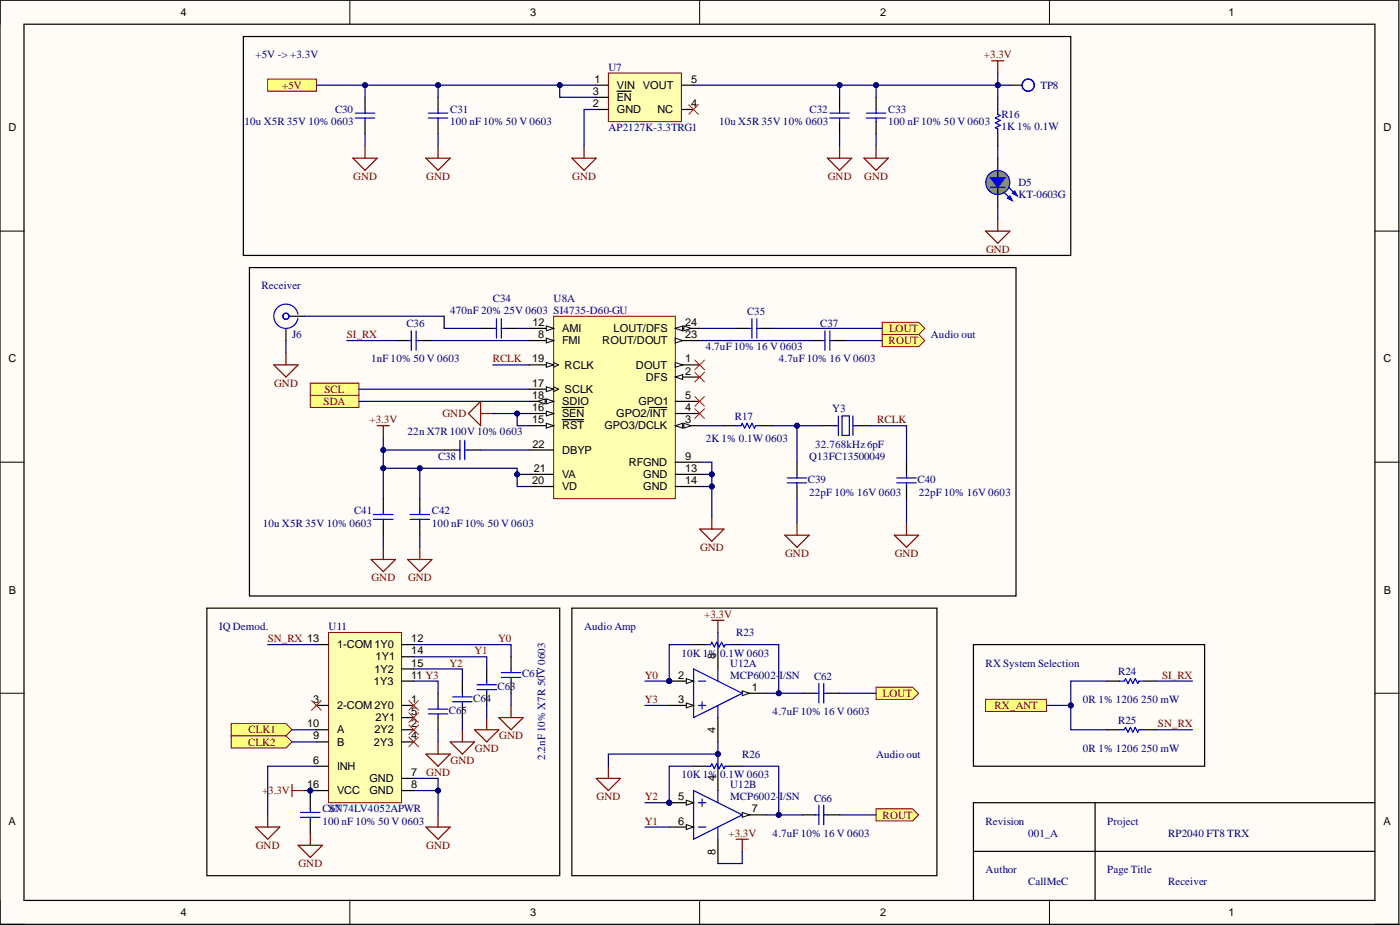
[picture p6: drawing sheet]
<svg xmlns="http://www.w3.org/2000/svg" width="292mm" height="193mm" viewBox="0 0 292 193" stroke-linecap="round" stroke-linejoin="round" font-family="sans-serif">
<defs><g id="words">
<g font-size="2.3">
<text x="37.7" y="3.3">4</text>
<text x="110.6" y="3.3">3</text>
<text x="183.6" y="3.3">2</text>
<text x="256.3" y="3.3">1</text>
<text x="124.1" y="17.3">1</text>
<text x="144.2" y="17.3">5</text>
<text x="123.7" y="19.8">3</text>
<text x="123.7" y="22.3">2</text>
<text x="128.7" y="18.5">VIN</text>
<text x="128.7" y="21.1">EN</text>
<text x="128.7" y="23.6">GND</text>
<text x="134.1" y="18.5">VOUT</text>
<text x="137.2" y="23.6">NC</text>
<text x="144.2" y="22.3">4</text>
<text x="1.8" y="27.4">D</text>
<text x="288.7" y="27.4">D</text>
<text x="111.1" y="68">12</text>
<text x="112.3" y="70.5">8</text>
<text x="117.3" y="71.8">FMI</text>
<text x="117.3" y="69.3">AMI</text>
<text x="125.7" y="71.8">ROUT/DOUT</text>
<text x="128" y="69.3">LOUT/DFS</text>
<text x="142.9" y="70.5">23</text>
<text x="142.9" y="68">24</text>
<text x="1.8" y="75.6">C</text>
<text x="111" y="75.6">19</text>
<text x="117.8" y="76.9">RCLK</text>
<text x="132.7" y="76.9">DOUT</text>
<text x="142.9" y="75.6">1</text>
<text x="288.7" y="75.6">C</text>
<text x="111" y="80.7">17</text>
<text x="111" y="83.2">18</text>
<text x="117.8" y="82">SCLK</text>
<text x="134.7" y="79.4">DFS</text>
<text x="142.9" y="78.2">2</text>
<text x="142.9" y="83.2">5</text>
<text x="111" y="88.3">15</text>
<text x="111" y="85.8">16</text>
<text x="117.3" y="89.6">RST</text>
<text x="117.3" y="87">SEN</text>
<text x="117.3" y="84.5">SDIO</text>
<text x="126.1" y="89.6">GPO3/DCLK</text>
<text x="128.5" y="87">GPO2/INT</text>
<text x="133.2" y="84.5">GPO1</text>
<text x="142.9" y="88.3">3</text>
<text x="142.9" y="85.8">4</text>
<text x="111.1" y="93.4">22</text>
<text x="117.3" y="94.6">DBYP</text>
<text x="142.9" y="95.9">9</text>
<text x="111" y="101">20</text>
<text x="111.4" y="98.4">21</text>
<text x="117.3" y="99.7">VA</text>
<text x="131.2" y="97.2">RFGND</text>
<text x="134.2" y="99.7">GND</text>
<text x="142.9" y="98.4">13</text>
<text x="142.9" y="101">14</text>
<text x="117.3" y="102.3">VD</text>
<text x="134.2" y="102.3">GND</text>
<text x="1.9" y="123.8">B</text>
<text x="288.7" y="123.8">B</text>
<text x="70.3" y="135.2">1-COM 1Y0</text>
<text x="78.4" y="137.8">1Y1</text>
<text x="85.8" y="134">12</text>
<text x="85.8" y="136.5">14</text>
<text x="149.3" y="137.5" transform="rotate(-90 149.3 137.5)">8</text>
<text x="78" y="142.8">1Y3</text>
<text x="78.1" y="140.3">1Y2</text>
<text x="85.8" y="141.6">11 Y3</text>
<text x="85.8" y="139">15</text>
<text x="141.5" y="141.6">2</text>
<text x="65.3" y="146.7">3</text>
<text x="70.3" y="147.9">2-COM 2Y0</text>
<text x="85.8" y="146.7">1</text>
<text x="85.8" y="149.2">5</text>
<text x="141.5" y="146.7">3</text>
<text x="156.9" y="144.1">1</text>
<text x="64.1" y="151.7">10</text>
<text x="65.3" y="154.3">9</text>
<text x="70.3" y="153">A</text>
<text x="70.3" y="155.5">B</text>
<text x="78" y="155.5">2Y3</text>
<text x="78.1" y="153">2Y2</text>
<text x="78.4" y="150.5">2Y1</text>
<text x="85.8" y="151.7">2</text>
<text x="85.8" y="154.3">4</text>
<text x="149.3" y="152.9" transform="rotate(-90 149.3 152.9)">4</text>
<text x="65.3" y="159.3">6</text>
<text x="70.3" y="160.6">INH</text>
<text x="85.8" y="161.9">7</text>
<text x="64.1" y="164.4">16</text>
<text x="70.3" y="165.7">VCC</text>
<text x="77.1" y="163.1">GND</text>
<text x="77.1" y="165.7">GND</text>
<text x="85.8" y="164.4">8</text>
<text x="141.5" y="167">5</text>
<text x="149.3" y="162.9" transform="rotate(-90 149.3 162.9)">4</text>
<text x="1.8" y="172">A</text>
<text x="141.5" y="172">6</text>
<text x="156.9" y="169.5">7</text>
<text x="288.7" y="172">A</text>
<text x="149.3" y="178.3" transform="rotate(-90 149.3 178.3)">8</text>
<text x="37.7" y="191.1">4</text>
<text x="110.6" y="191.1">3</text>
<text x="183.6" y="191.1">2</text>
<text x="256.3" y="191.1">1</text>
</g>
<g font-size="2.3" fill="#000080">
<text x="53.3" y="12.2">+5V -&gt; +3.3V</text>
<text x="126.9" y="14.7">U7</text>
<text x="69.9" y="23.6">C30</text>
<text x="93.9" y="23.6">C31</text>
<text x="168.9" y="23.6">C32</text>
<text x="185.3" y="23.6">C33</text>
<text x="217.1" y="18.5">TP8</text>
<text x="51" y="26.1">10u X5R 35V 10% 0603</text>
<text x="93.9" y="26.1">100 nF 10% 50 V 0603</text>
<text x="126.9" y="27.4">AP2127K-3.3TRG1</text>
<text x="150" y="26.1">10u X5R 35V 10% 0603</text>
<text x="185.3" y="26.1">100 nF 10% 50 V 0603</text>
<text x="208.9" y="24.6">R16</text>
<text x="208.9" y="27.2">1K 1% 0.1W</text>
<text x="212.5" y="38.8">D5</text>
<text x="212.5" y="41.4">KT-0603G</text>
<text x="54.6" y="60.4">Receiver</text>
<text x="93.9" y="65.5">470nF 20% 25V 0603 SI4735-D60-GU</text>
<text x="102.8" y="62.9">C34</text>
<text x="115.5" y="62.9">U8A</text>
<text x="155.9" y="65.7">C35</text>
<text x="60.9" y="70.5">J6</text>
<text x="84.8" y="68.3">C36</text>
<text x="171.1" y="68.3">C37</text>
<text x="194.2" y="70.5">Audio out</text>
<text x="77.4" y="75.6">1nF 10% 50 V 0603</text>
<text x="147.2" y="73.1">4.7uF 10% 16 V 0603</text>
<text x="162.5" y="75.6">4.7uF 10% 16 V 0603</text>
<text x="153.3" y="87.5">R17</text>
<text x="173.6" y="86">Y3</text>
<text x="85" y="90.8">22n X7R 100V 10% 0603</text>
<text x="91.4" y="95.9">C38</text>
<text x="147.2" y="92.1">2K 1% 0.1W 0603</text>
<text x="168.8" y="95.9">Q13FC13500049</text>
<text x="170.1" y="93.4">32.768kHz 6pF</text>
<text x="168.6" y="100.7">C39</text>
<text x="191.4" y="100.7">C40</text>
<text x="73.9" y="107.3">C41</text>
<text x="90.1" y="107.3">C42</text>
<text x="168.8" y="103.5">22pF 10% 16V 0603</text>
<text x="191.7" y="103.5">22pF 10% 16V 0603</text>
<text x="54.8" y="109.9">10u X5R 35V 10% 0603</text>
<text x="90.1" y="109.9">100 nF 10% 50 V 0603</text>
<text x="45.7" y="131.4">IQ Demod.</text>
<text x="68.5" y="131.4">U11</text>
<text x="121.9" y="131.4">Audio Amp</text>
<text x="142.2" y="137">10K 1%</text>
<text x="150.2" y="137">0.1W 0603</text>
<text x="153.6" y="132.7">R23</text>
<text x="103.8" y="143.9">C63</text>
<text x="108.9" y="141.3">C61</text>
<text x="152.3" y="139">U12A</text>
<text x="152.3" y="141.6">MCP6002-I/SN</text>
<text x="169.8" y="141.8">C62</text>
<text x="205.6" y="139">RX System Selection</text>
<text x="233.3" y="140.8">R24</text>
<text x="93.7" y="148.9">C65</text>
<text x="98.8" y="146.4">C64</text>
<text x="161.2" y="149.2">4.7uF 10% 16 V 0603</text>
<text x="225.9" y="146.7">0R 1% 1206</text>
<text x="238.1" y="146.7">250 mW</text>
<text x="233.3" y="151">R25</text>
<text x="113.7" y="158.6" transform="rotate(-90 113.7 158.6)">2.2nF 10%X7R 50V 0603</text>
<text x="154.9" y="158.1">R26</text>
<text x="182.8" y="158.1">Audio out</text>
<text x="225.9" y="156.8">0R 1% 1206</text>
<text x="238.1" y="156.8">250 mW</text>
<text x="142.2" y="162.4">10K 1%</text>
<text x="150.2" y="162.4">0.1W 0603</text>
<text x="152.3" y="164.4">U12B</text>
<text x="152.3" y="167">MCP6002-I/SN</text>
<text x="169.8" y="167.2">C66</text>
<text x="67.3" y="169.5">C67</text>
<text x="67.3" y="172">100 nF 10% 50 V 0603</text>
<text x="68.5" y="169.5">SN74LV4052APWR</text>
<text x="205.6" y="172">Revision</text>
<text x="231" y="172">Project</text>
<text x="161.2" y="174.6">4.7uF 10% 16 V 0603</text>
<text x="214.5" y="174.6">001_A</text>
<text x="243.7" y="174.6">RP2040 FT8 TRX</text>
<text x="205.6" y="182.2">Author</text>
<text x="214.5" y="184.7">CallMeC</text>
<text x="231" y="182.2">Page Title</text>
<text x="243.7" y="184.7">Receiver</text>
</g>
<g font-size="2.3" fill="#800000">
<text x="205.3" y="12.2">+3.3V</text>
<text x="58.9" y="18.5">+5V</text>
<text x="73.7" y="37.6">GND</text>
<text x="88.9" y="37.6">GND</text>
<text x="119.4" y="37.6">GND</text>
<text x="172.7" y="37.6">GND</text>
<text x="180.3" y="37.6">GND</text>
<text x="205.7" y="52.8">GND</text>
<text x="72.4" y="70.5">SI_RX</text>
<text x="185.4" y="71.8">ROUT</text>
<text x="185.5" y="69.3">LOUT</text>
<text x="102.8" y="75.6">RCLK</text>
<text x="57.2" y="80.7">GND</text>
<text x="67.7" y="82">SCL</text>
<text x="67.5" y="84.5">SDA</text>
<text x="77.1" y="88.3">+3.3V</text>
<text x="92.3" y="87">GND</text>
<text x="183" y="88.3">RCLK</text>
<text x="146.1" y="114.9">GND</text>
<text x="163.8" y="116.2">GND</text>
<text x="186.7" y="116.2">GND</text>
<text x="77.5" y="121.3">GND</text>
<text x="85.1" y="121.3">GND</text>
<text x="146.9" y="128.9">+3.3V</text>
<text x="55.9" y="134">SN_RX 13</text>
<text x="99" y="136.5">Y1</text>
<text x="103.9" y="134">Y0</text>
<text x="93.8" y="139">Y2</text>
<text x="134.6" y="141.6">Y0</text>
<text x="242.4" y="141.6">SI_RX</text>
<text x="134.6" y="146.7">Y3</text>
<text x="184.2" y="145.4">LOUT</text>
<text x="207.5" y="147.9">RX_ANT</text>
<text x="51.8" y="155.5">CLK2</text>
<text x="51.9" y="153">CLK1</text>
<text x="104.2" y="154.3">GND</text>
<text x="241.6" y="151.7">SN_RX</text>
<text x="88.9" y="161.9">GND</text>
<text x="94" y="159.3">GND</text>
<text x="99.1" y="156.8">GND</text>
<text x="54.7" y="165.7">+3.3V</text>
<text x="124.5" y="167">GND</text>
<text x="134.6" y="167">Y2</text>
<text x="134.6" y="172">Y1</text>
<text x="184.1" y="170.8">ROUT</text>
<text x="53.4" y="177.1">GND</text>
<text x="88.9" y="177.1">GND</text>
<text x="152" y="174.6">+3.3V</text>
<text x="62.3" y="180.9">GND</text>
</g>
</g></defs>
<g fill="#fffcf8">
<path d="M0 0h292v192.8h-292z" fill-rule="evenodd"/>
<path d="M5.1 5.1h281.8v182.7h-281.8z" fill-rule="evenodd"/>
</g>
<g fill="none" stroke="#000" stroke-width=".21">
<path d="M0 0v5.1M73 0v5.1M146 0v5.1M219 0v5.1M0 48.2h5.1M286.9 48.2h5.1M0 96.4h5.1M286.9 96.4h5.1M0 144.6h5.1M286.9 144.6h5.1M0 187.8v5h5.1M73 187.8v5"/>
<path d="M146 187.8v5M219 187.8v5M286.9 192.8h5.1"/>
</g>
<path d="M0 0h291.9v192.8h-291.9zM5 5h281.9v182.8h-281.9zM203.1 177.6h83.8M228.5 167.5v20.3M286.9 167.5h-83.8v20.3" fill="none" stroke="#000" stroke-width=".25"/>
<path d="M115.5 66h25.4v38h-25.4z" fill-rule="evenodd" fill="#ffffb0"/>
<path d="M115.5 66h25.4v38h-25.4z" fill="none" stroke="#800000" stroke-width=".21"/>
<path d="M140.9 76.1h5.1" fill="none" stroke="#000" stroke-width=".25"/>
<path d="M140.9 75.6l1.5 .5-1.5 .5z" fill="#f8fcff"/>
<path d="M140.9 75.6l1.5 .5-1.5 .5z" fill="none" stroke="#000" stroke-width=".21"/>
<path d="M140.9 78.7h5.1" fill="none" stroke="#000" stroke-width=".25"/>
<path d="M140.9 78.7l1.5-.5v1z" fill="#f8fcff"/>
<path d="M140.9 78.7l1.5-.5v1z" fill="none" stroke="#000" stroke-width=".21"/>
<path d="M140.9 88.8h5.1" fill="none" stroke="#000" stroke-width=".25"/>
<path d="M140.9 88.8l1.5-.5v1z" fill="#f8fcff"/>
<path d="M140.9 88.8l1.5-.5v1z" fill="none" stroke="#000" stroke-width=".21"/>
<path d="M142.7 88.3l1.5 .5-1.5 .5z" fill="#f8fcff"/>
<path d="M142.7 88.3l1.5 .5-1.5 .5z" fill="none" stroke="#000" stroke-width=".21"/>
<path d="M110.4 71h5.1M135.5 85h3.6M140.9 86.3h5.1M140.9 83.7h5.1" fill="none" stroke="#000" stroke-width=".25"/>
<path d="M114 70.5l1.5 .5-1.5 .6z" fill="#f8fcff"/>
<path d="M114 70.5l1.5 .5-1.5 .6z" fill="none" stroke="#000" stroke-width=".21"/>
<path d="M110.4 68.5h5.1M140.9 96.4h5.1" fill="none" stroke="#000" stroke-width=".25"/>
<path d="M114 68l1.5 .5-1.5 .5z" fill="#f8fcff"/>
<path d="M114 68l1.5 .5-1.5 .5z" fill="none" stroke="#000" stroke-width=".21"/>
<path d="M110.4 88.8h5.1M140.9 99h5.1M140.9 101.5h5.1" fill="none" stroke="#000" stroke-width=".25"/>
<path d="M114 88.3l1.5 .5-1.5 .5z" fill="#f8fcff"/>
<path d="M114 88.3l1.5 .5-1.5 .5z" fill="none" stroke="#000" stroke-width=".21"/>
<path d="M110.4 86.3h5.1M117.3 87.5h4.5" fill="none" stroke="#000" stroke-width=".25"/>
<path d="M114 85.8l1.5 .5-1.5 .5z" fill="#f8fcff"/>
<path d="M114 85.8l1.5 .5-1.5 .5z" fill="none" stroke="#000" stroke-width=".21"/>
<path d="M110.4 81.2h5.1M117.3 85h4.5" fill="none" stroke="#000" stroke-width=".25"/>
<path d="M114 80.7l1.5 .5-1.5 .5z" fill="#f8fcff"/>
<path d="M114 80.7l1.5 .5-1.5 .5zM115.5 80.7l1 .5-1 .5" fill="none" stroke="#000" stroke-width=".21"/>
<path d="M110.4 83.7h5.1" fill="none" stroke="#000" stroke-width=".25"/>
<path d="M114 83.2l1.5 .5-1.5 .5z" fill="#f8fcff"/>
<path d="M114 83.2l1.5 .5-1.5 .5z" fill="none" stroke="#000" stroke-width=".21"/>
<path d="M112.2 83.7l1.5-.5v1z" fill="#f8fcff"/>
<path d="M112.2 83.7l1.5-.5v1z" fill="none" stroke="#000" stroke-width=".21"/>
<path d="M110.4 76.1h5.1" fill="none" stroke="#000" stroke-width=".25"/>
<path d="M114 75.6l1.5 .5-1.5 .5z" fill="#f8fcff"/>
<path d="M114 75.6l1.5 .5-1.5 .5zM115.5 75.6l1 .5-1 .5" fill="none" stroke="#000" stroke-width=".21"/>
<path d="M140.9 71h5.1M110.4 99h5.1M110.4 93.9h5.1M110.4 101.5h5.1" fill="none" stroke="#000" stroke-width=".25"/>
<path d="M140.9 70.5l1.5 .5-1.5 .6z" fill="#f8fcff"/>
<path d="M140.9 70.5l1.5 .5-1.5 .6z" fill="none" stroke="#000" stroke-width=".21"/>
<path d="M140.9 68.5h5.1" fill="none" stroke="#000" stroke-width=".25"/>
<path d="M140.9 68.5l1.5-.5v1z" fill="#f8fcff"/>
<path d="M140.9 68.5l1.5-.5v1z" fill="none" stroke="#000" stroke-width=".21"/>
<path d="M142.7 68l1.5 .5-1.5 .5z" fill="#f8fcff"/>
<path d="M142.7 68l1.5 .5-1.5 .5z" fill="none" stroke="#000" stroke-width=".21"/>
<path d="M92.7 93.9h2.5M97.7 93.9h2.6M151.1 88.8h2.5M158.7 88.8h2.5M166.3 96.4v2.6M171.4 88.8h2.5M179 88.8h2.5M189.1 96.4v2.6M87.6 104v2.6M87.6 109.1v2.5M166.3 101.5v2.5M189.1 101.5v2.5" fill="none" stroke="#000" stroke-width=".25"/>
<g fill="none" stroke="#00f" stroke-width=".25">
<path d="M95.2 93.9h.8M96 91.9v4M97 91.9v4M97 93.9h.7M153.6 88.8h1l.3-.5 .5 1 .5-1 .5 1 .5-1 .5 1 .3-.5h1M164.3 99.7h4M166.3 99v.7M173.9 88.8h1M174.9 86.8v4M175.7 86.8h1.5v4h-1.5zM178 88.8h1M178 86.8v4"/>
<path d="M187.1 99.7h4.1M189.1 99v.7M85.6 107.3h4M85.6 108.3h4M87.6 106.6v.7M87.6 108.3v.8M164.3 100.7h4M166.3 100.7v.8M187.1 100.7h4.1M189.1 100.7v.8"/>
</g>
<path d="M163.7 111.6h5.1l-2.5 2.6zM166.3 109.1v2.5M186.6 111.6h5.1l-2.6 2.6zM189.1 109.1v2.5" fill="none" stroke="#800000" stroke-width=".25"/>
<path d="M126.9 15.2h15.3v10.2h-15.3z" fill-rule="evenodd" fill="#ffffb0"/>
<path d="M126.9 15.2h15.3v10.2h-15.3z" fill="none" stroke="#800000" stroke-width=".21"/>
<path d="M124.4 17.8h2.5M128.7 19h3M142.2 17.8h2.5M124.4 20.3h2.5M124.4 22.8h2.5M142.2 22.8h2.5" fill="none" stroke="#000" stroke-width=".25"/>
<path d="M55.9 16.5h10.1v2.5h-10.1z" fill-rule="evenodd" fill="#ffff80"/>
<path d="M55.9 16.5h10.1v2.5h-10.1z" fill="none" stroke="#800000" stroke-width=".21"/>
<path d="M76.2 20.3v2.5M76.2 25.4v2.5M91.4 20.3v2.5M91.4 25.4v2.5M175.2 20.3v2.5M175.2 25.4v2.5M182.8 20.3v2.5M182.8 25.4v2.5M82.5 71h2.5M87.6 71h2.5M100.3 68.5h2.5M105.4 68.5h2.5" fill="none" stroke="#000" stroke-width=".25"/>
<g fill="none" stroke="#00f" stroke-width=".25">
<path d="M74.1 23.6h4.1M74.1 24.6h4.1M76.2 22.8v.8M76.2 24.6v.8M89.4 23.6h4M89.4 24.6h4M91.4 22.8v.8M91.4 24.6v.8M173.1 23.6h4.1M173.1 24.6h4.1M175.2 22.8v.8M175.2 24.6v.8"/>
<path d="M180.8 23.6h4M180.8 24.6h4M182.8 22.8v.8M182.8 24.6v.8M85 71h.8M85.8 69v4.1M86.8 69v4.1M86.8 71h.8M102.8 68.5h.8M103.6 66.5v4M104.6 66.5v4M104.6 68.5h.8"/>
</g>
<g fill="none" stroke="#800000" stroke-width=".25">
<path d="M206.9 12.7h2.5M208.2 12.7v2.5M73.6 33h5.1l-2.5 2.5zM76.2 30.5v2.5M88.9 33h5l-2.5 2.5zM91.4 30.5v2.5M119.3 33h5.1l-2.5 2.5zM121.9 30.5v2.5M172.6 33h5.1l-2.5 2.5zM175.2 30.5v2.5M180.3 33h5l-2.5 2.5zM182.8 30.5v2.5"/>
<path d="M78.7 88.8h2.5M80 88.8v2.5M97.7 86.3l2.6-2.6v5.1zM100.3 86.3h2.5M85 116.7h5.1l-2.5 2.6zM87.6 114.2v2.5M146 110.4h5.1l-2.6 2.5zM148.5 107.8v2.6"/>
</g>
<path d="M143.7 21.8l2 2.1M145.7 21.8l-2 2.1" fill="none" stroke="#f00" stroke-width=".21"/>
<path d="M64.7 82.5h10.2v2.5h-10.2z" fill-rule="evenodd" fill="#ffff80"/>
<path d="M64.7 82.5h10.2v2.5h-10.2z" fill="none" stroke="#800000" stroke-width=".21"/>
<path d="M64.7 79.9h10.2v2.6h-10.2z" fill-rule="evenodd" fill="#ffff80"/>
<path d="M64.7 79.9h10.2v2.6h-10.2z" fill="none" stroke="#800000" stroke-width=".21"/>
<path d="M145 75.1l2 2M145 77.6l2 2.1M147 75.1l-2 2M147 77.6l-2 2.1M145 82.7l2 2M145 85.3l2 2M147 82.7l-2 2M147 85.3l-2 2" fill="none" stroke="#f00" stroke-width=".21"/>
<path d="M153.6 68.5h2.5M158.7 68.5h2.5M168.8 71h2.6M173.9 71h2.5M80 104v2.6M80 109.1v2.5" fill="none" stroke="#000" stroke-width=".25"/>
<path d="M156.1 68.5h.8M156.9 66.5v4M157.9 66.5v4M157.9 68.5h.8M171.4 71h.7M172.1 69v4.1M173.1 69v4.1M173.1 71h.8M77.9 107.3h4.1M77.9 108.3h4.1M80 106.6v.7M80 108.3v.8" fill="none" stroke="#00f" stroke-width=".25"/>
<path d="M77.4 116.7h5.1l-2.5 2.6zM80 114.2v2.5" fill="none" stroke="#800000" stroke-width=".25"/>
<path d="M184.1 67.2h7.6l1.2 1.3-1.2 1.3h-7.6z" fill-rule="evenodd" fill="#ffff80"/>
<path d="M184.1 67.2h7.6l1.2 1.3-1.2 1.3h-7.6z" fill="none" stroke="#800000" stroke-width=".21"/>
<path d="M184.1 69.8h7.6l1.2 1.2-1.2 1.3h-7.6z" fill-rule="evenodd" fill="#ffff80"/>
<path d="M184.1 69.8h7.6l1.2 1.2-1.2 1.3h-7.6z" fill="none" stroke="#800000" stroke-width=".21"/>
<path d="M208.2 20.3v2.5M208.2 27.9v2.6" fill="none" stroke="#000" stroke-width=".25"/>
<path d="M208.2 22.8v1.1l.5 .2-1 .5 1 .5-1 .5 1 .5-1 .5 .5 .3v1" fill="none" stroke="#00f" stroke-width=".25"/>
<circle cx="208.2" cy="38.1" r="2.5" fill="#6aa84f"/>
<g fill="none" stroke="#00f" stroke-width=".25">
<path d="M206.7 39.1h3"/>
<circle cx="208.2" cy="38.1" r="2.5"/>
</g>
<path d="M208.2 33v4M208.2 39.1v4" fill="none" stroke="#000" stroke-width=".25"/>
<path d="M206.7 37h3l-1.5 2.1z" fill="#00f"/>
<path d="M206.7 37h3l-1.5 2.1zM210.5 39.1l1.2 1.2" fill="none" stroke="#00f" stroke-width=".25"/>
<path d="M211.2 40.3l.5-.5 .5 1.1z" fill="#00f"/>
<path d="M209.4 40.1l1.6 1.5M211.2 40.3l.5-.5 .5 1.1z" fill="none" stroke="#00f" stroke-width=".25"/>
<path d="M210.2 41.4l.5-.5 .5 1z" fill="#00f"/>
<g fill="none" stroke="#00f" stroke-width=".25">
<path d="M210.2 41.4l.5-.5 .5 1zM62.2 65.5a2.54 2.54 0 0 0-3.9-1.6 2.54 2.54 0 0 0 0 4.2 2.54 2.54 0 0 0 3.9-1.7"/>
<circle cx="214.5" cy="17.8" r="1.27"/>
<circle cx="59.7" cy="66" r=".63"/>
<circle cx="59.7" cy="66" r=".64"/>
</g>
<path d="M205.6 48.2h5.1l-2.5 2.6zM208.2 45.7v2.5M57.1 76.1h5.1l-2.5 2.6zM59.7 73.6v2.5" fill="none" stroke="#800000" stroke-width=".25"/>
<path d="M50.8 7.6h172.6v45.7h-172.6zM210.7 17.8h2.6M52 55.8h160v68.5h-160zM59.7 68.5v2.5M60.3 66h3.2" fill="none" stroke="#000" stroke-width=".25"/>
<path d="M205.6 145.9h12.7v2.5h-12.7z" fill-rule="evenodd" fill="#ffff80"/>
<path d="M205.6 145.9h12.7v2.5h-12.7z" fill="none" stroke="#800000" stroke-width=".21"/>
<path d="M231 142.1h2.6M238.6 142.1h2.6" fill="none" stroke="#000" stroke-width=".25"/>
<path d="M233.6 142.1h1l.2-.5 .5 1 .5-1 .6 1 .5-1 .5 1 .2-.5h1" fill="none" stroke="#00f" stroke-width=".25"/>
<path d="M68.5 131.9h15.3v35.6h-15.3z" fill-rule="evenodd" fill="#ffffb0"/>
<path d="M68.5 131.9h15.3v35.6h-15.3z" fill="none" stroke="#800000" stroke-width=".21"/>
<g fill="none" stroke="#000" stroke-width=".25">
<path d="M66 134.5h2.5M83.8 134.5h2.5M83.8 137h2.5M83.8 139.6h2.5M66 147.2h2.5M66 152.2h2.5M66 154.8h2.5M66 159.8h2.5M83.8 147.2h2.5M83.8 152.2h2.5M83.8 142.1h2.5M83.8 154.8h2.5"/>
<path d="M83.8 149.7h2.5M231 152.2h2.6M238.6 152.2h2.6M66 164.9h2.5M83.8 164.9h2.5M83.8 162.4h2.5"/>
</g>
<path d="M233.6 152.2h1l.2-.5 .5 1 .5-1 .6 1 .5-1 .5 1 .2-.5h1" fill="none" stroke="#00f" stroke-width=".25"/>
<path d="M48.2 151h11.5l1.2 1.2-1.2 1.3h-11.5z" fill-rule="evenodd" fill="#ffff80"/>
<path d="M48.2 151h11.5l1.2 1.2-1.2 1.3h-11.5z" fill="none" stroke="#800000" stroke-width=".21"/>
<path d="M48.2 153.5h11.5l1.2 1.3-1.2 1.2h-11.5z" fill-rule="evenodd" fill="#ffff80"/>
<path d="M48.2 153.5h11.5l1.2 1.3-1.2 1.2h-11.5z" fill="none" stroke="#800000" stroke-width=".21"/>
<path d="M53.3 172.5h5.1l-2.5 2.6zM55.9 170v2.5M60.9 163.7v2.5M60.9 164.9h2.6M62.2 176.3h5.1l-2.6 2.6zM64.7 173.8v2.5M88.9 172.5h5l-2.5 2.6zM91.4 170v2.5" fill="none" stroke="#800000" stroke-width=".25"/>
<path d="M91.4 144.6v2.6M91.4 149.7v2.5M64.7 166.2v2.5M64.7 171.3v2.5" fill="none" stroke="#000" stroke-width=".25"/>
<path d="M89.4 147.9h4M89.4 148.9h4M91.4 147.2v.7M91.4 148.9v.8M62.7 169.5h4.1M62.7 170.5h4.1M64.7 168.7v.8M64.7 170.5v.8" fill="none" stroke="#00f" stroke-width=".25"/>
<path d="M65 146.1l2 2.1M67 146.1l-2 2.1M85.3 146.1l2 2.1M85.3 148.7l2 2M85.3 151.2l2 2.1M85.3 153.8l2 2M87.3 146.1l-2 2.1M87.3 148.7l-2 2M87.3 151.2l-2 2.1M87.3 153.8l-2 2" fill="none" stroke="#f00" stroke-width=".21"/>
<circle cx="139.6" cy="142.1" r=".51" fill="#000080"/>
<circle cx="139.6" cy="142.1" r=".51" fill="none" stroke="#000080" stroke-width=".21"/>
<path d="M139.6 147.2h5.1" fill="none" stroke="#000" stroke-width=".25"/>
<path d="M143.2 146.7l1.5 .5-1.5 .5z" fill="#f8fcff"/>
<path d="M143.2 146.7l1.5 .5-1.5 .5z" fill="none" stroke="#000" stroke-width=".21"/>
<path d="M139.6 142.1h5.1" fill="none" stroke="#000" stroke-width=".25"/>
<path d="M143.2 141.6l1.5 .5-1.5 .5z" fill="#f8fcff"/>
<path d="M143.2 141.6l1.5 .5-1.5 .5z" fill="none" stroke="#000" stroke-width=".21"/>
<circle cx="139.6" cy="142.1" r=".51" fill="#000080"/>
<circle cx="139.6" cy="142.1" r=".51" fill="none" stroke="#000080" stroke-width=".21"/>
<path d="M154.9 144.6h5" fill="none" stroke="#000" stroke-width=".25"/>
<path d="M154.9 144.1l1.5 .5-1.5 .5z" fill="#f8fcff"/>
<path d="M154.9 144.1l1.5 .5-1.5 .5z" fill="none" stroke="#000" stroke-width=".21"/>
<path d="M144.7 139.6l10.2 5-10.2 5.1zM149.8 139.6v2.5M145.7 142.1h1.5M145.7 147.2h1.5M146.5 146.4v1.5M149.8 147.2v2.5" fill="none" stroke="#00f" stroke-width=".25"/>
<path d="M149.8 134.5v5.1M149.8 149.7v5.1" fill="none" stroke="#000" stroke-width=".25"/>
<circle cx="139.6" cy="167.5" r=".51" fill="#000080"/>
<circle cx="139.6" cy="167.5" r=".51" fill="none" stroke="#000080" stroke-width=".21"/>
<path d="M154.9 170h5" fill="none" stroke="#000" stroke-width=".25"/>
<path d="M154.9 169.5l1.5 .5-1.5 .5z" fill="#f8fcff"/>
<path d="M154.9 169.5l1.5 .5-1.5 .5z" fill="none" stroke="#000" stroke-width=".21"/>
<path d="M139.6 167.5h5.1" fill="none" stroke="#000" stroke-width=".25"/>
<path d="M143.2 167l1.5 .5-1.5 .5z" fill="#f8fcff"/>
<path d="M143.2 167l1.5 .5-1.5 .5z" fill="none" stroke="#000" stroke-width=".21"/>
<circle cx="139.6" cy="167.5" r=".51" fill="#000080"/>
<circle cx="139.6" cy="167.5" r=".51" fill="none" stroke="#000080" stroke-width=".21"/>
<path d="M139.6 172.5h5.1" fill="none" stroke="#000" stroke-width=".25"/>
<path d="M143.2 172l1.5 .5-1.5 .5z" fill="#f8fcff"/>
<path d="M143.2 172l1.5 .5-1.5 .5z" fill="none" stroke="#000" stroke-width=".21"/>
<g fill="none" stroke="#00f" stroke-width=".25">
<path d="M106.6 139.6v.7M147.2 134.5h1.1l.2-.5 .5 1 .5-1 .5 1 .5-1 .6 1 .2-.5h1M94.4 145.4h4.1M94.4 146.4h4.1M96.5 144.6v.8M96.5 146.4v.8M99.5 142.8h4.1M99.5 143.9h4.1M101.5 142.1v.7M101.5 143.9v.7M104.6 140.3h4.1M104.6 141.3h4.1"/>
<path d="M106.6 141.3v.8M147.2 159.8h1.1l.2-.5 .5 1.1 .5-1.1 .5 1.1 .5-1.1 .6 1.1 .2-.6h1M170.1 144.6h.8M170.9 142.6v4.1M171.9 142.6v4.1M171.9 144.6h.7M144.7 164.9l10.2 5.1-10.2 5.1zM145.7 172.5h1.5M145.7 167.5h1.5M146.5 166.7v1.5M149.8 164.9v2.6M149.8 172.5v2.6"/>
<path d="M170.1 170h.8M170.9 168v4M171.9 168v4M171.9 170h.7"/>
</g>
<g fill="none" stroke="#000" stroke-width=".25">
<path d="M101.5 139.6v2.5M106.6 137v2.6M144.7 134.5h2.5M152.3 134.5h2.6M96.5 142.1v2.5M96.5 147.2v2.5M101.5 144.6v2.6M106.6 142.1v2.5M144.7 159.8h2.5M149.8 159.8v5.1M152.3 159.8h2.6M167.6 144.6h2.5"/>
<path d="M172.6 144.6h2.6M149.8 175.1v5M167.6 170h2.5M172.6 170h2.6"/>
</g>
<g fill="none" stroke="#800000" stroke-width=".25">
<path d="M148.5 129.4h2.6M149.8 129.4v2.5M88.9 157.3h5l-2.5 2.5zM91.4 154.8v2.5M93.9 154.8h5.1l-2.5 2.5zM96.5 152.2v2.6M99 152.2h5.1l-2.6 2.6zM101.5 149.7v2.5M104.1 149.7h5.1l-2.6 2.5zM106.6 147.2v2.5M126.9 159.8v2.6M124.4 162.4h5.1l-2.6 2.5z"/>
<path d="M153.6 175.1h2.5M154.9 175.1v2.5"/>
</g>
<path d="M182.8 143.4h7.6l1.3 1.2-1.3 1.3h-7.6z" fill-rule="evenodd" fill="#ffff80"/>
<path d="M182.8 143.4h7.6l1.3 1.2-1.3 1.3h-7.6z" fill="none" stroke="#800000" stroke-width=".21"/>
<path d="M182.8 168.7h7.6l1.3 1.3-1.3 1.3h-7.6z" fill-rule="evenodd" fill="#ffff80"/>
<path d="M182.8 168.7h7.6l1.3 1.3-1.3 1.3h-7.6z" fill="none" stroke="#800000" stroke-width=".21"/>
<path d="M43.2 126.9h73.6v55.8h-73.6zM119.3 126.9h76.2v55.8h-76.2zM203.1 134.5h48.2v25.3h-48.2z" fill="none" stroke="#000" stroke-width=".25"/>
<path d="M166.3 88.8v7.6" fill="none" stroke="#000080" stroke-width=".25"/>
<circle cx="166.3" cy="88.8" r=".51" fill="#000080"/>
<circle cx="166.3" cy="88.8" r=".51" fill="none" stroke="#000080" stroke-width=".21"/>
<path d="M146 88.8h5.1M161.2 88.8h10.2M181.5 88.8h7.6v7.6M166.3 104v5.1M189.1 104v5.1" fill="none" stroke="#000080" stroke-width=".25"/>
<circle cx="166.3" cy="88.8" r=".51" fill="#000080"/>
<circle cx="166.3" cy="88.8" r=".51" fill="none" stroke="#000080" stroke-width=".21"/>
<path d="M102.8 76.1h7.6M110.4 99h-2.5v2.5h2.5" fill="none" stroke="#000080" stroke-width=".25"/>
<circle cx="107.9" cy="99" r=".51" fill="#000080"/>
<circle cx="107.9" cy="99" r=".51" fill="none" stroke="#000080" stroke-width=".21"/>
<path d="M92.7 93.9h-12.7v3.8h27.9v1.3M100.3 93.9h10.1" fill="none" stroke="#000080" stroke-width=".25"/>
<circle cx="80" cy="93.9" r=".51" fill="#000080"/>
<circle cx="80" cy="93.9" r=".51" fill="none" stroke="#000080" stroke-width=".21"/>
<circle cx="80" cy="97.7" r=".51" fill="#000080"/>
<circle cx="80" cy="97.7" r=".51" fill="none" stroke="#000080" stroke-width=".21"/>
<circle cx="87.6" cy="97.7" r=".51" fill="#000080"/>
<circle cx="87.6" cy="97.7" r=".51" fill="none" stroke="#000080" stroke-width=".21"/>
<circle cx="107.9" cy="99" r=".51" fill="#000080"/>
<circle cx="107.9" cy="99" r=".51" fill="none" stroke="#000080" stroke-width=".21"/>
<path d="M66 17.8h58.4" fill="none" stroke="#000080" stroke-width=".25"/>
<circle cx="116.8" cy="17.8" r=".51" fill="#000080"/>
<circle cx="116.8" cy="17.8" r=".51" fill="none" stroke="#000080" stroke-width=".21"/>
<circle cx="91.4" cy="17.8" r=".51" fill="#000080"/>
<circle cx="91.4" cy="17.8" r=".51" fill="none" stroke="#000080" stroke-width=".21"/>
<circle cx="76.2" cy="17.8" r=".51" fill="#000080"/>
<circle cx="76.2" cy="17.8" r=".51" fill="none" stroke="#000080" stroke-width=".21"/>
<path d="M76.2 17.8v2.5" fill="none" stroke="#000080" stroke-width=".25"/>
<circle cx="76.2" cy="17.8" r=".51" fill="#000080"/>
<circle cx="76.2" cy="17.8" r=".51" fill="none" stroke="#000080" stroke-width=".21"/>
<path d="M91.4 17.8v2.5M76.2 27.9v2.6" fill="none" stroke="#000080" stroke-width=".25"/>
<circle cx="91.4" cy="17.8" r=".51" fill="#000080"/>
<circle cx="91.4" cy="17.8" r=".51" fill="none" stroke="#000080" stroke-width=".21"/>
<path d="M116.8 17.8v2.5h7.6M91.4 27.9v2.6" fill="none" stroke="#000080" stroke-width=".25"/>
<circle cx="116.8" cy="17.8" r=".51" fill="#000080"/>
<circle cx="116.8" cy="17.8" r=".51" fill="none" stroke="#000080" stroke-width=".21"/>
<path d="M208.2 15.2v2.6h-63.5M124.4 22.8h-2.5v7.7" fill="none" stroke="#000080" stroke-width=".25"/>
<circle cx="175.2" cy="17.8" r=".51" fill="#000080"/>
<circle cx="175.2" cy="17.8" r=".51" fill="none" stroke="#000080" stroke-width=".21"/>
<circle cx="182.8" cy="17.8" r=".51" fill="#000080"/>
<circle cx="182.8" cy="17.8" r=".51" fill="none" stroke="#000080" stroke-width=".21"/>
<circle cx="208.2" cy="17.8" r=".51" fill="#000080"/>
<circle cx="208.2" cy="17.8" r=".51" fill="none" stroke="#000080" stroke-width=".21"/>
<path d="M175.2 17.8v2.5M175.2 27.9v2.6M182.8 27.9v2.6" fill="none" stroke="#000080" stroke-width=".25"/>
<circle cx="175.2" cy="17.8" r=".51" fill="#000080"/>
<circle cx="175.2" cy="17.8" r=".51" fill="none" stroke="#000080" stroke-width=".21"/>
<path d="M80 91.3v2.6" fill="none" stroke="#000080" stroke-width=".25"/>
<circle cx="80" cy="93.9" r=".51" fill="#000080"/>
<circle cx="80" cy="93.9" r=".51" fill="none" stroke="#000080" stroke-width=".21"/>
<path d="M72.4 71h10.1M90.1 71h20.3M107.9 68.5h2.5M146 96.4h2.5v11.4M87.6 111.6v2.6" fill="none" stroke="#000080" stroke-width=".25"/>
<circle cx="148.5" cy="99" r=".51" fill="#000080"/>
<circle cx="148.5" cy="99" r=".51" fill="none" stroke="#000080" stroke-width=".21"/>
<circle cx="148.5" cy="101.5" r=".51" fill="#000080"/>
<circle cx="148.5" cy="101.5" r=".51" fill="none" stroke="#000080" stroke-width=".21"/>
<path d="M146 99h2.5" fill="none" stroke="#000080" stroke-width=".25"/>
<circle cx="148.5" cy="99" r=".51" fill="#000080"/>
<circle cx="148.5" cy="99" r=".51" fill="none" stroke="#000080" stroke-width=".21"/>
<path d="M146 101.5h2.5" fill="none" stroke="#000080" stroke-width=".25"/>
<circle cx="148.5" cy="101.5" r=".51" fill="#000080"/>
<circle cx="148.5" cy="101.5" r=".51" fill="none" stroke="#000080" stroke-width=".21"/>
<path d="M102.8 86.3h5.1v2.5h2.5" fill="none" stroke="#000080" stroke-width=".25"/>
<circle cx="107.9" cy="86.3" r=".51" fill="#000080"/>
<circle cx="107.9" cy="86.3" r=".51" fill="none" stroke="#000080" stroke-width=".21"/>
<path d="M107.9 86.3h2.5" fill="none" stroke="#000080" stroke-width=".25"/>
<circle cx="107.9" cy="86.3" r=".51" fill="#000080"/>
<circle cx="107.9" cy="86.3" r=".51" fill="none" stroke="#000080" stroke-width=".21"/>
<path d="M146 68.5h7.6M146 71h22.8M161.2 68.5h22.9M176.4 71h7.7M74.9 83.7h35.5M74.9 81.2h35.5M80 97.7v6.3" fill="none" stroke="#000080" stroke-width=".25"/>
<circle cx="80" cy="97.7" r=".51" fill="#000080"/>
<circle cx="80" cy="97.7" r=".51" fill="none" stroke="#000080" stroke-width=".21"/>
<path d="M59.7 71v2.6M63.5 66h29.2v2.5h7.6M87.6 97.7v6.3M80 111.6v2.6" fill="none" stroke="#000080" stroke-width=".25"/>
<circle cx="87.6" cy="97.7" r=".51" fill="#000080"/>
<circle cx="87.6" cy="97.7" r=".51" fill="none" stroke="#000080" stroke-width=".21"/>
<path d="M182.8 17.8v2.5" fill="none" stroke="#000080" stroke-width=".25"/>
<circle cx="182.8" cy="17.8" r=".51" fill="#000080"/>
<circle cx="182.8" cy="17.8" r=".51" fill="none" stroke="#000080" stroke-width=".21"/>
<path d="M208.2 17.8v2.5" fill="none" stroke="#000080" stroke-width=".25"/>
<circle cx="208.2" cy="17.8" r=".51" fill="#000080"/>
<circle cx="208.2" cy="17.8" r=".51" fill="none" stroke="#000080" stroke-width=".21"/>
<path d="M208.2 17.8h2.5M208.2 30.5v2.5M208.2 43.1v2.6" fill="none" stroke="#000080" stroke-width=".25"/>
<circle cx="208.2" cy="17.8" r=".51" fill="#000080"/>
<circle cx="208.2" cy="17.8" r=".51" fill="none" stroke="#000080" stroke-width=".21"/>
<path d="M231 142.1h-7.6v5.1h-5.1" fill="none" stroke="#000080" stroke-width=".25"/>
<circle cx="223.4" cy="147.2" r=".51" fill="#000080"/>
<circle cx="223.4" cy="147.2" r=".51" fill="none" stroke="#000080" stroke-width=".21"/>
<path d="M223.4 147.2v5h7.6" fill="none" stroke="#000080" stroke-width=".25"/>
<circle cx="223.4" cy="147.2" r=".51" fill="#000080"/>
<circle cx="223.4" cy="147.2" r=".51" fill="none" stroke="#000080" stroke-width=".21"/>
<path d="M55.9 134.5h10.1M60.9 152.2h5.1M60.9 154.8h5.1M66 159.8h-10.1v10.2M241.2 142.1h7.6M241.2 152.2h7.6M86.3 162.4h5.1v7.6" fill="none" stroke="#000080" stroke-width=".25"/>
<circle cx="91.4" cy="164.9" r=".51" fill="#000080"/>
<circle cx="91.4" cy="164.9" r=".51" fill="none" stroke="#000080" stroke-width=".21"/>
<path d="M86.3 164.9h5.1" fill="none" stroke="#000080" stroke-width=".25"/>
<circle cx="91.4" cy="164.9" r=".51" fill="#000080"/>
<circle cx="91.4" cy="164.9" r=".51" fill="none" stroke="#000080" stroke-width=".21"/>
<path d="M63.5 164.9h2.5" fill="none" stroke="#000080" stroke-width=".25"/>
<circle cx="64.7" cy="164.9" r=".51" fill="#000080"/>
<circle cx="64.7" cy="164.9" r=".51" fill="none" stroke="#000080" stroke-width=".21"/>
<path d="M64.7 164.9v1.3" fill="none" stroke="#000080" stroke-width=".25"/>
<circle cx="64.7" cy="164.9" r=".51" fill="#000080"/>
<circle cx="64.7" cy="164.9" r=".51" fill="none" stroke="#000080" stroke-width=".21"/>
<path d="M86.3 139.6h10.2v2.5M86.3 137h15.2v2.6M86.3 134.5h20.3v2.5M86.3 142.1h5.1v2.5M91.4 152.2v2.6M96.5 149.7v2.5M101.5 147.2v2.5M106.6 144.6v2.6M134.6 142.1h5" fill="none" stroke="#000080" stroke-width=".25"/>
<circle cx="139.6" cy="142.1" r=".51" fill="#000080"/>
<circle cx="139.6" cy="142.1" r=".51" fill="none" stroke="#000080" stroke-width=".21"/>
<path d="M134.6 147.2h5M134.6 172.5h5M134.6 167.5h5" fill="none" stroke="#000080" stroke-width=".25"/>
<circle cx="139.6" cy="167.5" r=".51" fill="#000080"/>
<circle cx="139.6" cy="167.5" r=".51" fill="none" stroke="#000080" stroke-width=".21"/>
<path d="M149.8 154.8v5" fill="none" stroke="#000080" stroke-width=".25"/>
<circle cx="149.8" cy="157.3" r=".51" fill="#000080"/>
<circle cx="149.8" cy="157.3" r=".51" fill="none" stroke="#000080" stroke-width=".21"/>
<path d="M144.7 134.5h-5.1v7.6M149.8 131.9v2.6M154.9 177.6v2.5h-5.1" fill="none" stroke="#000080" stroke-width=".25"/>
<circle cx="139.6" cy="142.1" r=".51" fill="#000080"/>
<circle cx="139.6" cy="142.1" r=".51" fill="none" stroke="#000080" stroke-width=".21"/>
<path d="M154.9 134.5h7.6v10.1h-2.6" fill="none" stroke="#000080" stroke-width=".25"/>
<circle cx="162.5" cy="144.6" r=".51" fill="#000080"/>
<circle cx="162.5" cy="144.6" r=".51" fill="none" stroke="#000080" stroke-width=".21"/>
<path d="M162.5 144.6h5.1" fill="none" stroke="#000080" stroke-width=".25"/>
<circle cx="162.5" cy="144.6" r=".51" fill="#000080"/>
<circle cx="162.5" cy="144.6" r=".51" fill="none" stroke="#000080" stroke-width=".21"/>
<path d="M144.7 159.8h-5.1v7.7" fill="none" stroke="#000080" stroke-width=".25"/>
<circle cx="139.6" cy="167.5" r=".51" fill="#000080"/>
<circle cx="139.6" cy="167.5" r=".51" fill="none" stroke="#000080" stroke-width=".21"/>
<path d="M154.9 159.8h7.6v10.2h-2.6" fill="none" stroke="#000080" stroke-width=".25"/>
<circle cx="162.5" cy="170" r=".51" fill="#000080"/>
<circle cx="162.5" cy="170" r=".51" fill="none" stroke="#000080" stroke-width=".21"/>
<path d="M162.5 170h5.1" fill="none" stroke="#000080" stroke-width=".25"/>
<circle cx="162.5" cy="170" r=".51" fill="#000080"/>
<circle cx="162.5" cy="170" r=".51" fill="none" stroke="#000080" stroke-width=".21"/>
<path d="M149.8 157.3h-22.9v2.5" fill="none" stroke="#000080" stroke-width=".25"/>
<circle cx="149.8" cy="157.3" r=".51" fill="#000080"/>
<circle cx="149.8" cy="157.3" r=".51" fill="none" stroke="#000080" stroke-width=".21"/>
<path d="M175.2 144.6h7.6M175.2 170h7.6" fill="none" stroke="#000080" stroke-width=".25"/>
<use href="#words"/>
</svg>
